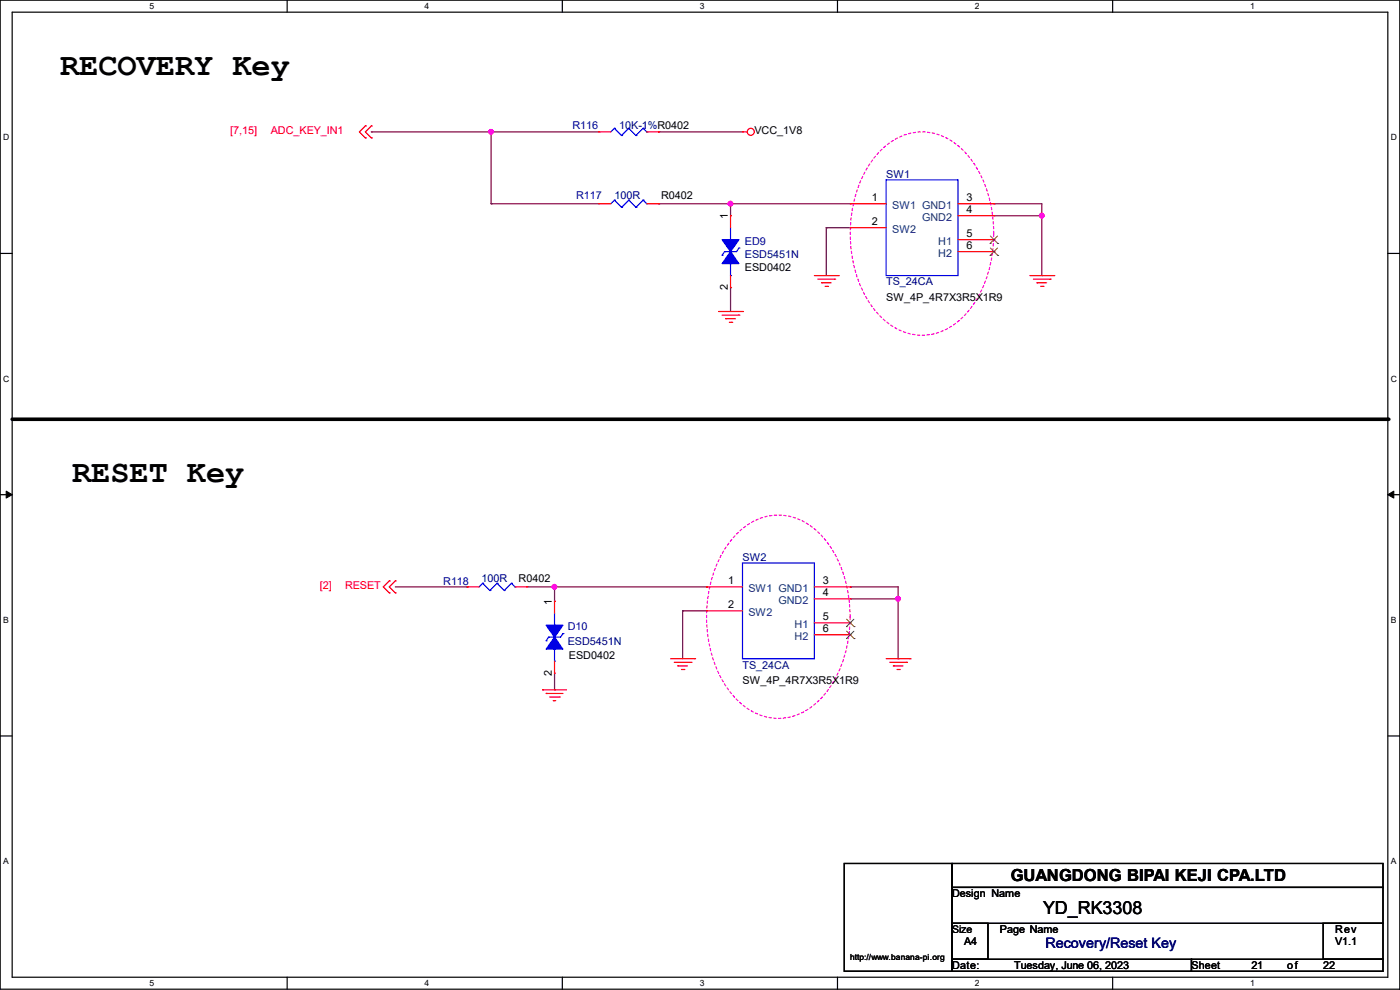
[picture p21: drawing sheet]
<svg xmlns="http://www.w3.org/2000/svg" width="297mm" height="210mm" viewBox="0 0 297 210" stroke-linecap="round" stroke-linejoin="round" font-family="sans-serif">
<defs><g id="words">
<g font-size="6.8">
<text x="12.7" y="15.8">RECOVERY Key</text>
<text x="15.3" y="102.2">RESET Key</text>
</g>
<text font-size="3.8" x="221.3" y="193.9">YD_RK3308</text>
<text font-size="3.5" x="214.4" y="186.9">GUANGDONG BIPAI KEJI CPA.LTD</text>
<text font-size="3" fill="#000080" x="221.8" y="201.2">Recovery/Reset Key</text>
<g font-size="2.3" fill="#f00">
<text x="48.8" y="28.5">[7,15]</text>
<text x="57.4" y="28.5">ADC_KEY_IN1</text>
<text x="67.9" y="125.1">[2]</text>
<text x="73.2" y="125.1">RESET</text>
</g>
<g font-size="2.3" fill="#0000a0">
<text x="121.5" y="27.3">R116</text>
<text x="122.2" y="42.2">R117</text>
<text x="158" y="51.9">ED9</text>
<text x="94" y="124">R118</text>
<text x="120.4" y="133.7">D10</text>
</g>
<g font-size="2.3" fill="#000080">
<text x="131.4" y="27.3">10K-1%R0402</text>
<text x="188" y="37.7">SW1</text>
<text x="130.3" y="42.2">100R</text>
<text x="158" y="54.7">ESD5451N</text>
<text x="188" y="60.5">TS_24CA</text>
<text x="157.5" y="119">SW2</text>
<text x="102.2" y="123.5">100R</text>
<text x="120.4" y="136.7">ESD5451N</text>
<text x="157.5" y="141.8">TS_24CA</text>
</g>
<g font-size="2.3">
<text x="160.1" y="28.5">VCC_1V8</text>
<text x="140.3" y="42.2">R0402</text>
<text x="154.4" y="46.5" transform="rotate(-90 154.4 46.5)">1</text>
<text x="185" y="42.7">1</text>
<text x="185" y="47.8">2</text>
<text x="205" y="42.7">3</text>
<text x="205" y="45.2">4</text>
<text x="205" y="50.3">5</text>
<text x="205" y="52.8">6</text>
<text x="158" y="57.5">ESD0402</text>
<text x="154.4" y="61.5" transform="rotate(-90 154.4 61.5)">2</text>
<text x="188" y="63.8">SW_4P_4R7X3R5X1R9</text>
<text x="110" y="123.5">R0402</text>
<text x="154.5" y="124">1</text>
<text x="174.5" y="124">3</text>
<text x="117.1" y="128.3" transform="rotate(-90 117.1 128.3)">1</text>
<text x="154.5" y="129">2</text>
<text x="174.5" y="126.5">4</text>
<text x="174.5" y="131.6">5</text>
<text x="174.5" y="134.1">6</text>
<text x="117.1" y="143.3" transform="rotate(-90 117.1 143.3)">2</text>
<text x="120.7" y="139.8">ESD0402</text>
<text x="157.5" y="145.1">SW_4P_4R7X3R5X1R9</text>
<text x="202" y="190.3">Design Name</text>
<text x="212.1" y="198">Page Name</text>
<text x="283.3" y="198">Rev</text>
<text x="204.5" y="200.5">A4</text>
<text x="283.3" y="200.5">V1.1</text>
<text x="202" y="205.6">Date:</text>
<text x="215.2" y="205.6">Tuesday, June 06, 2023</text>
<text x="252.8" y="205.6">Sheet</text>
<text x="265.5" y="205.6">21</text>
<text x="273.1" y="205.6">of</text>
<text x="280.7" y="205.6">22</text>
</g>
<g font-size="2.3" fill="#004080">
<text x="189.3" y="44.3">SW1 GND1</text>
<text x="195.6" y="46.8">GND2</text>
<text x="189.3" y="49.4">SW2</text>
<text x="199.1" y="51.9">H1</text>
<text x="199.1" y="54.4">H2</text>
<text x="158.8" y="125.6">SW1 GND1</text>
<text x="158.8" y="130.6">SW2</text>
<text x="165.1" y="128.1">GND2</text>
<text x="168.6" y="133.2">H1</text>
<text x="168.6" y="135.7">H2</text>
</g>
<text font-size="2.2" x="202" y="197.9">Size</text>
<g font-size="1.8">
<text x="31.7" y="1.9">5</text>
<text x="90.1" y="1.9">4</text>
<text x="148.5" y="1.9">3</text>
<text x="206.8" y="1.9">2</text>
<text x="265.2" y="1.9">1</text>
<text x=".7" y="29.8">D</text>
<text x="295.1" y="29.8">D</text>
<text x=".7" y="80.9">C</text>
<text x="295.1" y="80.9">C</text>
<text x=".7" y="132.1">B</text>
<text x="295.1" y="132.1">B</text>
<text x=".7" y="183.3">A</text>
<text x="295.1" y="183.3">A</text>
<text x="180.4" y="203.6">http://www.banana-pi.org</text>
<text x="31.7" y="209.2">5</text>
<text x="90.1" y="209.2">4</text>
<text x="148.5" y="209.2">3</text>
<text x="206.8" y="209.2">2</text>
<text x="265.2" y="209.2">1</text>
</g>
</g></defs>
<path d="M0 0h297v209.8h-297zM2.6 2.6h291.8v204.7h-291.8z" fill="none" stroke="#000" stroke-width=".25"/>
<g fill="#fff">
<path d="M31.7 .3h1v2h-1z"/>
<path d="M31.7 207.6h1v1.9h-1z"/>
</g>
<path d="M60.9 0v2.6M60.9 207.3v2.5" fill="none" stroke="#000" stroke-width=".25"/>
<g fill="#fff">
<path d="M90.1 .3h1v2h-1z"/>
<path d="M90.1 207.6h1v1.9h-1z"/>
</g>
<path d="M119.3 0v2.6M119.3 207.3v2.5" fill="none" stroke="#000" stroke-width=".25"/>
<g fill="#fff">
<path d="M148.5 .3h.9v2h-.9z"/>
<path d="M148.5 207.6h.9v1.9h-.9z"/>
</g>
<path d="M177.7 0v2.6M177.7 207.3v2.5" fill="none" stroke="#000" stroke-width=".25"/>
<g fill="#fff">
<path d="M206.8 .3h1v2h-1z"/>
<path d="M206.8 207.6h1v1.9h-1z"/>
</g>
<path d="M236.1 0v2.6M236.1 207.3v2.5" fill="none" stroke="#000" stroke-width=".25"/>
<g fill="#fff">
<path d="M265.2 .3h1v2h-1z"/>
<path d="M265.2 207.6h1v1.9h-1z"/>
<path d="M.7 28.2h1.2v1.9h-1.2z"/>
<path d="M295.1 28.2h1.2v1.9h-1.2z"/>
<path d="M.7 79.3h1.2v2h-1.2z"/>
<path d="M295.1 79.3h1.2v2h-1.2z"/>
</g>
<path d="M0 53.8h2.6M294.4 53.8h2.6" fill="none" stroke="#000" stroke-width=".25"/>
<g fill="#fff">
<path d="M.7 130.5h1.2v2h-1.2z"/>
<path d="M295.1 130.5h1.1v2h-1.1z"/>
</g>
<path d="M0 104.9h2.6M294.4 104.9h2.6" fill="none" stroke="#000" stroke-width=".25"/>
<path d="M1.3 104.2l1.3 .7-1.3 .8zM294.4 104.9l1.3-.7v1.5z" fill="#000" stroke="#000" stroke-width=".21"/>
<g fill="#fff">
<path d="M.7 181.7h1.2v2h-1.2z"/>
<path d="M295.1 181.7h1.1v2h-1.1z"/>
</g>
<path d="M0 156.1h2.6M294.4 156.1h2.6M179.1 183.2h22.9v22.8h-22.9zM202 183.2h91.4v5.1h-91.4zM202 188.3h91.4v7.6h-91.4zM202 195.9h7.6v7.6h-7.6zM280.7 195.9h12.7v7.6h-12.7zM202 203.5h50.8v2.5h-50.8zM252.8 203.5h40.6v2.5h-40.6z" fill="none" stroke="#000" stroke-width=".25"/>
<path d="M2.6 88.9h291.8" fill="none" stroke="#000" stroke-width=".76"/>
<circle cx="294.4" cy="88.9" r=".38" fill="#000"/>
<path d="M186.8 31.9a11.7 11.7 0 0 1 17.6 0 25.7 25.7 0 0 1 6.4 19.6 23.9 23.9 0 0 1-7.5 16.7 11.6 11.6 0 0 1-16.5-1 25.7 25.7 0 0 1-6.4-19.6 24.5 24.5 0 0 1 6.4-15.7zM156.3 113.2a11.7 11.7 0 0 1 17.6 0 25.7 25.7 0 0 1 6.4 19.6 23.9 23.9 0 0 1-7.5 16.7 11.6 11.6 0 0 1-16.5-1 25.7 25.7 0 0 1-6.3-19.6 24.5 24.5 0 0 1 6.3-15.7z" fill="none" stroke="#f0f" stroke-width=".25" stroke-dasharray=".5"/>
<g fill="none" stroke="#800040" stroke-width=".25">
<path d="M78.8 28h.1M78.8 28h48.2M104.2 28h.1M104.2 28v15.2M139.7 28h.1M139.7 28h17.8M104.2 43.2h.1M104.2 43.2h22.8M139.7 43.2h.1M139.7 43.2h40.7M155 43.2h.1M155 43.2v2.6"/>
<path d="M175.3 48.3h.1M175.3 48.3v10.2M175.3 48.3h5.1M180.4 43.2h.1M210.9 43.2h.1M210.9 43.2h10.1v15.3M210.9 45.8h10.1M221 45.8h.1M221 58.5h.1M155 61h.1M155 61v5.1M83.9 124.5h15.2"/>
<path d="M99.1 124.5h.1M111.8 124.5h38.1M117.6 124.5h.1M117.6 124.5v3.1M144.8 129.6h.1M144.8 129.6v10.1M144.8 129.6h5.1M149.9 124.5h.1M180.4 124.5h.1M180.4 124.5h10.1v15.2M180.4 127h10.1M190.5 127h.1"/>
<path d="M190.5 139.7h.1M117.6 146.3h.1M117.6 142.8v3.5"/>
</g>
<g fill="#f0f" stroke="#f0f" stroke-width=".25">
<circle cx="117.6" cy="124.5" r=".49"/>
<circle cx="104.2" cy="28" r=".49"/>
<circle cx="155" cy="43.2" r=".49"/>
<circle cx="221" cy="45.7" r=".49"/>
<circle cx="190.5" cy="127" r=".49"/>
</g>
<g fill="none" stroke="#f00" stroke-width=".25">
<path d="M77.5 26.7h.1M77.5 29.3h.1M77.5 26.7l-1.3 1.3 1.3 1.3M78.8 26.7h.1M78.8 29.3h.1M78.8 26.7l-1.3 1.3 1.3 1.3M127 28h.1M127 28h2.6M137.2 28h2.5M139.7 28h.1M157.5 28h.1M157.5 28h1"/>
<path d="M127 43.2h.1M127 43.2h2.6M137.2 43.2h2.5M139.7 43.2h.1M155 45.8h.1M155 45.8v2.5M155 58.5v2.5M172.8 58.5h5M173.5 59.2h3.6M174.3 60h.1M174.3 60h2M177.1 59.2h.1"/>
<path d="M177.8 58.5h.1M180.4 43.2h.1M180.4 48.3h.1M180.4 43.2h7.6M180.4 48.3h7.6M203.2 43.2h7.7M203.2 45.8h7.7M203.2 50.8h7.7M203.2 53.4h7.7M210.9 43.2h.1M210.9 45.8h.1M210.9 50.8h.1"/>
<path d="M210.9 53.4h.1M218.5 58.5h5.1M219.2 59.2h3.6M220 60h.1M220 60h2M222.8 59.2h.1M223.6 58.5h.1M152.4 66.1h5.1M153.2 66.8h3.6M154 67.6h.1M154 67.6h2M154.7 68.4h.5"/>
<path d="M155 61h.1M155.2 68.4h.1M156.8 66.8h.1M157.5 66.1h.1M175 60.7h.6M175.6 60.7h.1M220.8 60.7h.5M221.3 60.7h.1M82.6 123.2h.1M82.6 125.8h.1M82.6 123.2l-1.3 1.3 1.3 1.3M83.9 123.2h.1"/>
<path d="M83.9 125.8h.1M83.9 123.2l-1.3 1.3 1.3 1.3M99.1 124.5h.1M99.1 124.5h2.5M109.3 124.5h2.5M111.8 124.5h.1M117.6 127.6h.1M117.6 127.6v2.5M142.3 139.7h5.1M147.4 139.7h.1M149.9 124.5h.1M149.9 129.6h.1"/>
<path d="M149.9 124.5h7.6M149.9 129.6h7.6M172.8 124.5h7.6M172.8 127h7.6M172.8 132.1h7.6M172.8 134.7h7.6M180.4 124.5h.1M180.4 127h.1M180.4 132.1h.1M180.4 134.7h.1M188 139.7h5.1M193.1 139.7h.1"/>
<path d="M115.1 146.3h.1M115.1 146.3h5.1M115.9 147.1h.1M115.9 147.1h3.5M116.6 147.9h2.1M117.4 148.6h.1M117.4 148.6h.5M117.6 142.8h.1M117.6 140.3v2.5M118.7 147.9h.1M143 140.5h3.6M143.8 141.3h.1"/>
<path d="M143.8 141.3h2M144.6 142h.5M145.1 142h.1M146.6 140.5h.1M188.8 140.5h3.5M189.5 141.3h.1M189.5 141.3h2.1M190.3 142h.5M190.8 142h.1M192.3 140.5h.1"/>
<circle cx="159.3" cy="28" r=".74"/>
</g>
<g fill="none" stroke="#00f" stroke-width=".25">
<path d="M130.3 27.2h.1M130.3 27.2l-.7 .8M130.3 27.2l1.6 1.5M131.9 28.7h.1M133.4 27.2h.1M133.4 27.2l-1.5 1.5M133.4 27.2l1.5 1.5M134.9 28.7h.1M136.4 27.2h.1M136.4 27.2l-1.5 1.5M136.4 27.2l.8 .8M137.2 28h.1"/>
<path d="M188 38.1h15.2v20.4h-15.2zM130.3 42.5h.1M130.3 42.5l-.7 .7M130.3 42.5l1.6 1.5M131.9 44h.1M133.4 42.5h.1M133.4 42.5l-1.5 1.5M133.4 42.5l1.5 1.5M134.9 44h.1M136.4 42.5h.1M136.4 42.5l-1.5 1.5M136.4 42.5l.8 .7"/>
<path d="M137.2 43.2h.1M153.2 54.1h.1M153.7 53.4h.1M153.7 53.4l-.5 .7M155 50.8h.1M155 58.5h.1M155 48.3v2.5M155 55.9v2.6M156.8 52.6h.1M156.8 52.6l-.5 .8h-2.6M157.5 119.4h15.3v20.3h-15.3zM102.4 123.7h.1"/>
<path d="M102.4 123.7l-.8 .8M102.4 123.7l1.5 1.6M103.9 125.3h.1M105.5 123.7h.1M105.5 123.7l-1.6 1.6M105.5 123.7l1.5 1.6M107 125.3h.1M108.5 123.7h.1M108.5 123.7l-1.5 1.6M108.5 123.7l.8 .8M109.3 124.5h.1M115.9 135.9h.1"/>
<path d="M116.4 135.2h.1M116.4 135.2l-.5 .7M117.6 132.6h.1M117.6 130.1v2.5M117.6 137.7v2.6M119.4 134.4h.1M119.4 134.4l-.5 .8h-2.5M117.6 140.3h.1"/>
</g>
<g fill="#00f" stroke="#00f" stroke-width=".25">
<path d="M115.9 132.6h3.5l-1.8 2.6z" fill-rule="evenodd"/>
<path d="M117.6 135.2l1.8 2.5h-3.5z" fill-rule="evenodd"/>
<path d="M153.2 50.8h3.6l-1.8 2.6z" fill-rule="evenodd"/>
<path d="M155 53.4l1.8 2.5h-3.6z" fill-rule="evenodd"/>
</g>
<g fill="none" stroke="#804000" stroke-width=".21">
<path d="M210.1 51.6h.1M210.1 54.2h.1M210.1 50.1l1.6 1.5M210.1 52.6l1.6 1.6M211.6 50.1l-1.5 1.5M211.6 52.6l-1.5 1.6M211.7 51.6h.1M211.7 54.2h.1M179.6 132.9h.1M179.6 135.5h.1M179.6 131.4l1.6 1.5M179.6 133.9l1.6 1.6"/>
<path d="M181.1 131.4l-1.5 1.5M181.1 133.9l-1.5 1.6M181.2 132.9h.1M181.2 135.5h.1"/>
</g>
<use href="#words"/>
</svg>
